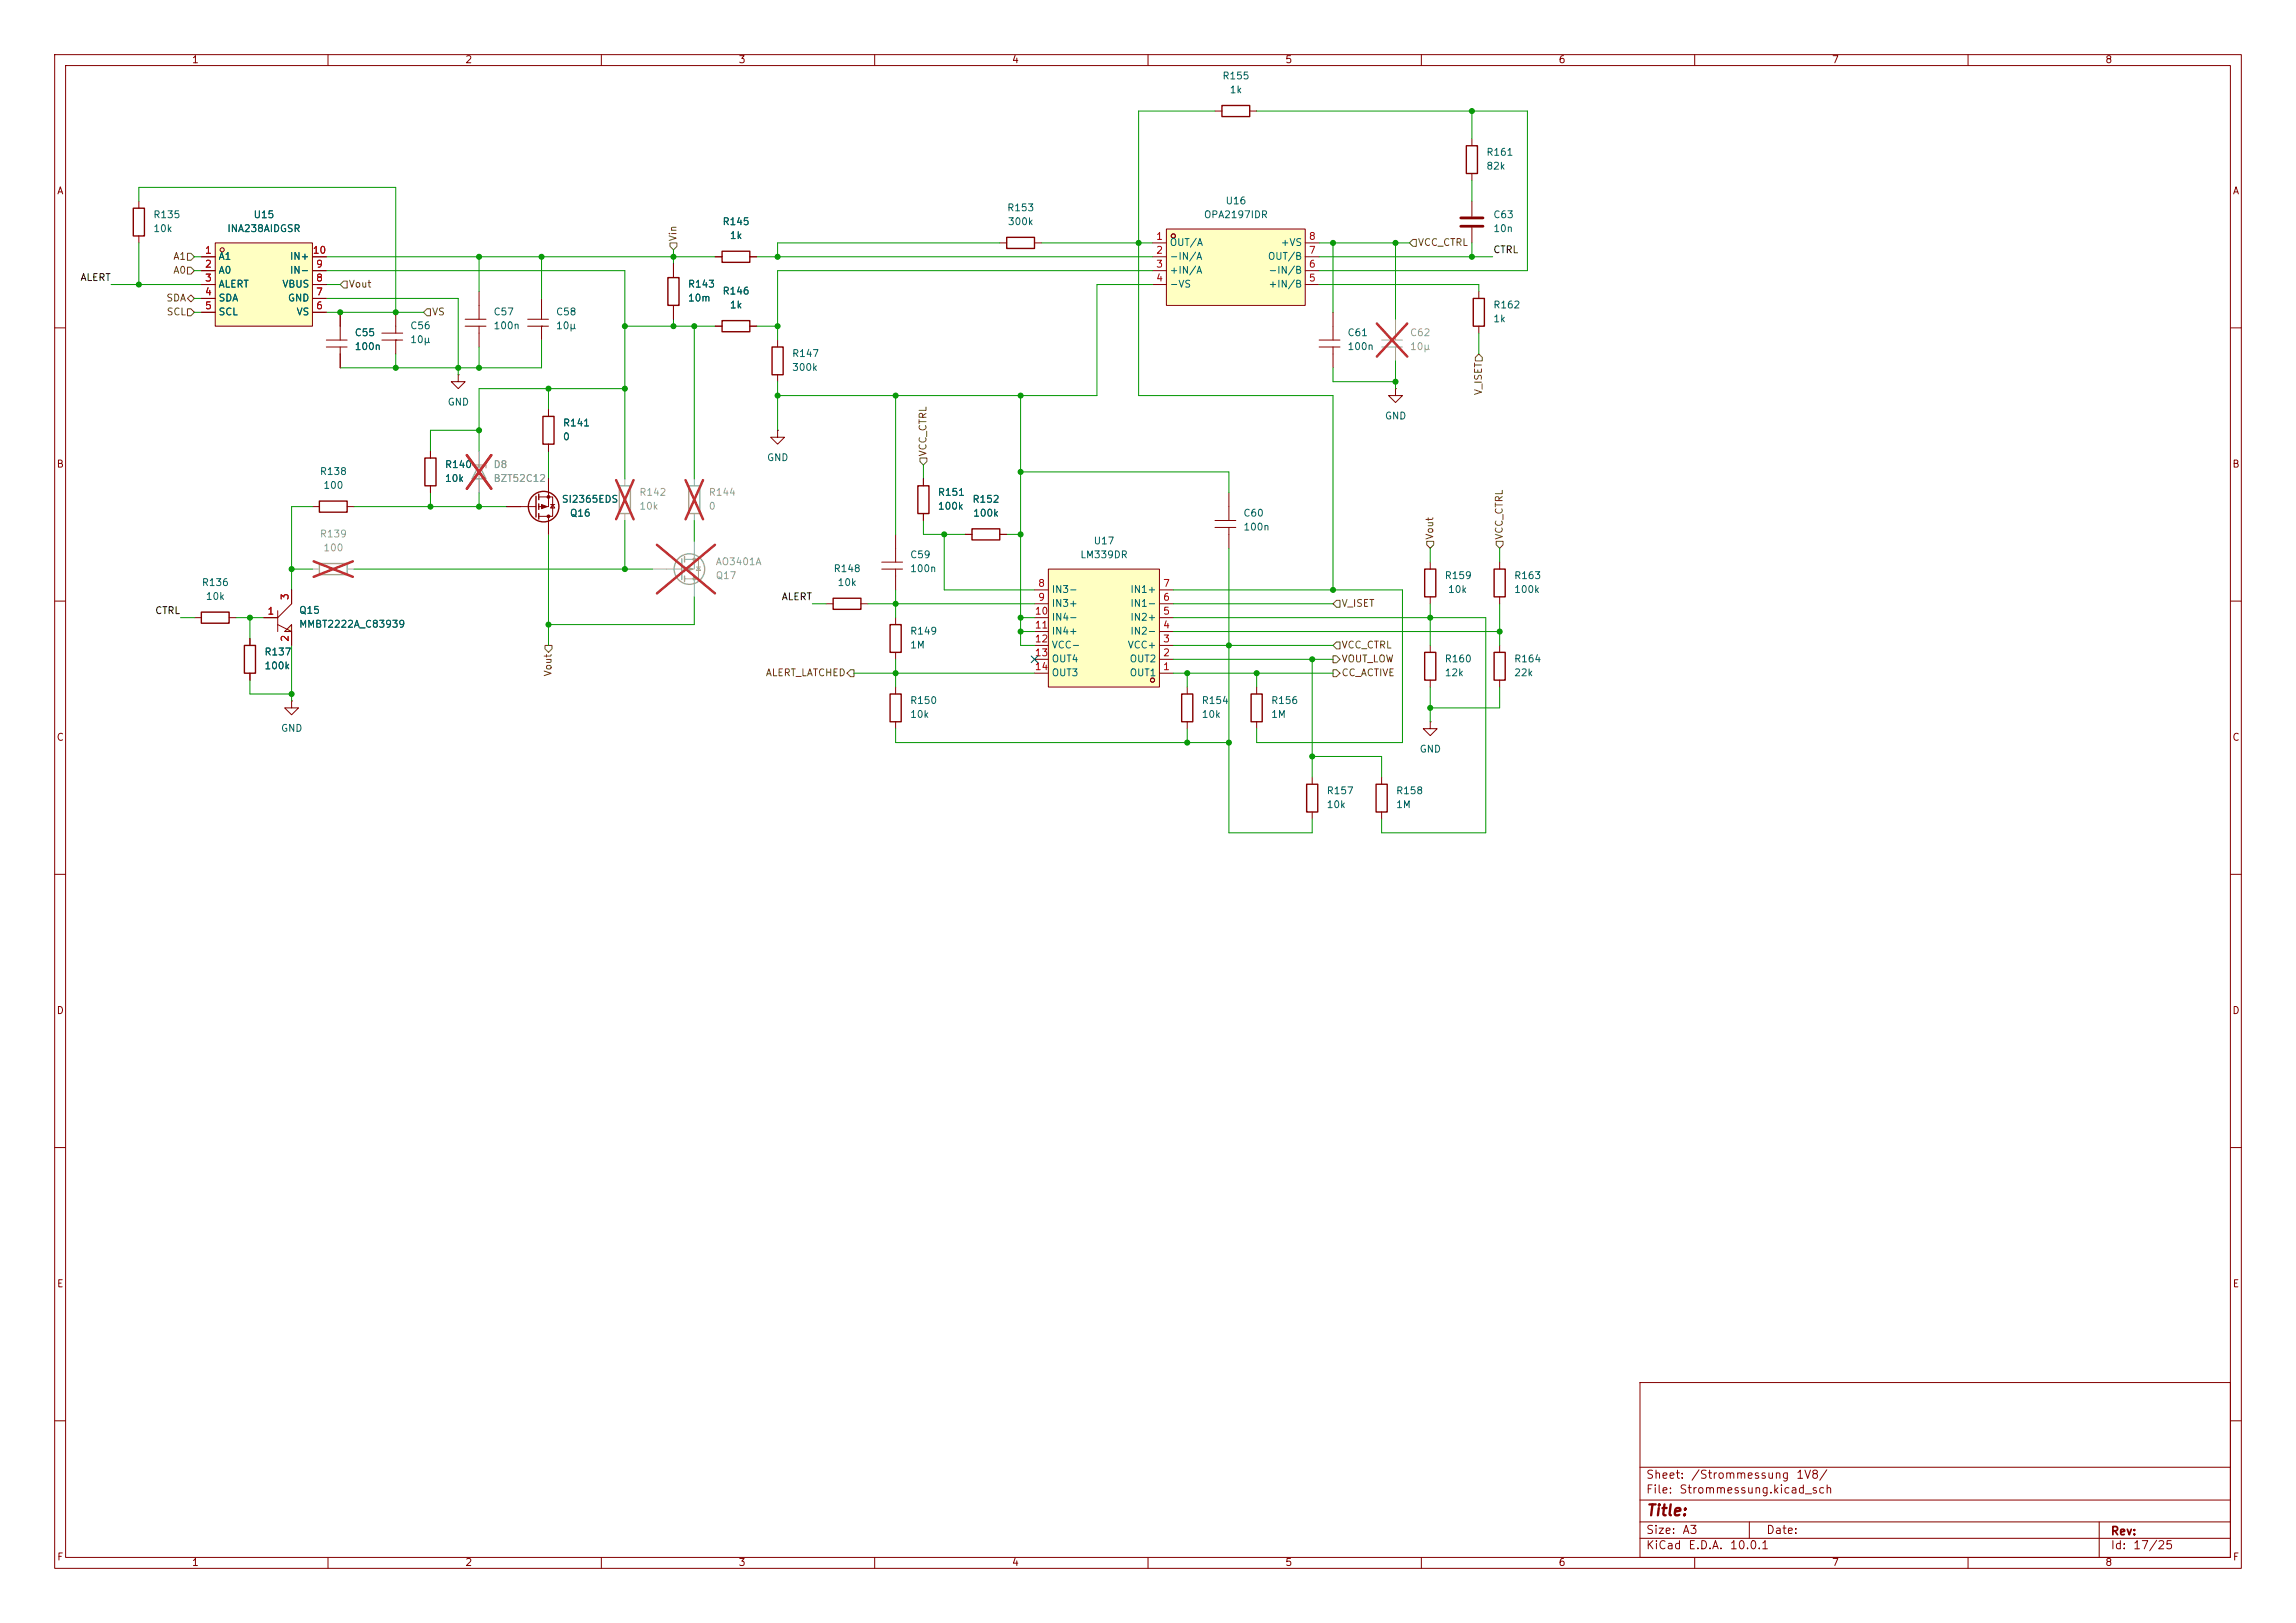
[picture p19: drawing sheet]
<svg xmlns="http://www.w3.org/2000/svg" width="420mm" height="297mm" viewBox="0 0 420 297" stroke-linecap="round" stroke-linejoin="round" font-family="sans-serif">
<defs><g id="words">
<text font-size="2" fill="#840000" x="301" y="277.9">Title:</text>
<g font-size="1.5" fill="#840000">
<text x="301" y="273.7">File:</text>
<text x="301" y="271">Sheet:</text>
<text x="307.1" y="273.7">Strommessung.kicad_sch</text>
<text x="309.2" y="271">/Strommessung</text>
<text x="328.4" y="271">1V8/</text>
<text x="301" y="281.1">Size:</text>
<text x="307.6" y="281.1">A3</text>
<text x="323" y="281.1">Date:</text>
<text x="386" y="281.3">Rev:</text>
<text x="301" y="283.9">KiCad</text>
<text x="308.7" y="283.9">E.D.A.</text>
<text x="316.3" y="283.9">10.0.1</text>
<text x="386" y="283.9">Id:</text>
<text x="390.1" y="283.9">17/25</text>
</g>
<g font-size="1.3" fill="#840000">
<text x="35" y="11.9">1</text>
<text x="85" y="11.9">2</text>
<text x="135" y="11.9">3</text>
<text x="185" y="11.9">4</text>
<text x="235" y="11.9">5</text>
<text x="285" y="11.9">6</text>
<text x="335" y="11.9">7</text>
<text x="385" y="11.9">8</text>
<text x="10.3" y="35.9">A</text>
<text x="408.3" y="35.9">A</text>
<text x="10.3" y="85.9">B</text>
<text x="408.2" y="85.9">B</text>
<text x="10.3" y="135.9">C</text>
<text x="408.2" y="135.9">C</text>
<text x="10.3" y="185.9">D</text>
<text x="408.2" y="185.9">D</text>
<text x="10.3" y="235.9">E</text>
<text x="408.3" y="235.9">E</text>
<text x="10.3" y="285.9">F</text>
<text x="35" y="286.9">1</text>
<text x="85" y="286.9">2</text>
<text x="135" y="286.9">3</text>
<text x="185" y="286.9">4</text>
<text x="235" y="286.9">5</text>
<text x="285" y="286.9">6</text>
<text x="335" y="286.9">7</text>
<text x="385" y="286.9">8</text>
<text x="408.3" y="285.9">F</text>
</g>
<g font-size="1.3" fill="#006464">
<text x="223.5" y="14.8">R155</text>
<text x="224.8" y="17.4">1k</text>
<text x="271.8" y="28.8">R161</text>
<text x="271.8" y="31.3">82k</text>
<text x="27.9" y="40.2">R135</text>
<text x="46.3" y="40.2">U15</text>
<text x="132.1" y="41.5">R145</text>
<text x="184.1" y="39">R153</text>
<text x="184.3" y="41.5">300k</text>
<text x="220.1" y="40.2">OPA2197IDR</text>
<text x="224.1" y="37.7">U16</text>
<text x="273.1" y="40.2">C63</text>
<text x="27.9" y="42.8">10k</text>
<text x="39.9" y="47.9">A1</text>
<text x="41.5" y="42.8">INA238AIDGSR</text>
<text x="52.9" y="47.9">IN+</text>
<text x="133.4" y="44">1k</text>
<text x="213.9" y="45.3">OUT/A</text>
<text x="213.9" y="47.9">-IN/A</text>
<text x="231.8" y="47.9">OUT/B</text>
<text x="234.2" y="45.3">+VS</text>
<text x="273.1" y="42.8">10n</text>
<text x="39.9" y="50.4">A0</text>
<text x="39.9" y="52.9">ALERT</text>
<text x="51.5" y="52.9">VBUS</text>
<text x="52.9" y="50.4">IN-</text>
<text x="125.7" y="52.9">R143</text>
<text x="213.9" y="50.4">+IN/A</text>
<text x="213.9" y="52.9">-VS</text>
<text x="231.9" y="52.9">+IN/B</text>
<text x="231.9" y="50.4">-IN/B</text>
<text x="39.9" y="55.5">SDA</text>
<text x="39.9" y="58">SCL</text>
<text x="52.6" y="55.5">GND</text>
<text x="54.1" y="58">VS</text>
<text x="90.2" y="58">C57</text>
<text x="101.6" y="58">C58</text>
<text x="125.7" y="55.5">10m</text>
<text x="132.1" y="54.2">R146</text>
<text x="133.4" y="56.7">1k</text>
<text x="273.1" y="56.7">R162</text>
<text x="273.1" y="59.3">1k</text>
<text x="64.8" y="64.4">100n</text>
<text x="64.8" y="61.8">C55</text>
<text x="74.9" y="63.1">10µ</text>
<text x="74.9" y="60.6">C56</text>
<text x="90.2" y="60.6">100n</text>
<text x="101.6" y="60.6">10µ</text>
<text x="144.8" y="65.6">R147</text>
<text x="246.4" y="64.4">100n</text>
<text x="246.4" y="61.8">C61</text>
<text x="144.8" y="68.2">300k</text>
<text x="81.8" y="74.5">GND</text>
<text x="253.2" y="77.1">GND</text>
<text x="102.9" y="78.3">R141</text>
<text x="102.9" y="80.9">0</text>
<text x="58.4" y="87.2">R138</text>
<text x="59" y="89.8">100</text>
<text x="81.3" y="86">R140</text>
<text x="81.3" y="88.5">10k</text>
<text x="140.2" y="84.7">GND</text>
<text x="102.7" y="92.3">SI2365EDS</text>
<text x="104.1" y="94.8">Q16</text>
<text x="171.5" y="91">R151</text>
<text x="171.5" y="93.6">100k</text>
<text x="177.8" y="92.3">R152</text>
<text x="177.9" y="94.8">100k</text>
<text x="227.3" y="94.8">C60</text>
<text x="200" y="99.9">U17</text>
<text x="227.3" y="97.4">100n</text>
<text x="36.8" y="107.5">R136</text>
<text x="152.4" y="105">R148</text>
<text x="153.1" y="107.5">10k</text>
<text x="166.4" y="105">100n</text>
<text x="166.4" y="102.5">C59</text>
<text x="197.5" y="102.5">LM339DR</text>
<text x="264.2" y="106.3">R159</text>
<text x="276.9" y="106.3">R163</text>
<text x="37.5" y="110.1">10k</text>
<text x="54.6" y="112.6">Q15</text>
<text x="192.3" y="108.8">IN3-</text>
<text x="192.3" y="111.4">IN3+</text>
<text x="192.3" y="113.9">IN4-</text>
<text x="206.7" y="113.9">IN2+</text>
<text x="206.7" y="111.4">IN1-</text>
<text x="206.7" y="108.8">IN1+</text>
<text x="264.8" y="108.8">10k</text>
<text x="276.9" y="108.8">100k</text>
<text x="54.6" y="115.2">MMBT2222A_C83939</text>
<text x="166.4" y="116.4">R149</text>
<text x="166.4" y="119">1M</text>
<text x="192.3" y="116.4">IN4+</text>
<text x="192.3" y="119">VCC-</text>
<text x="206.2" y="119">VCC+</text>
<text x="206.7" y="116.4">IN2-</text>
<text x="48.3" y="120.2">R137</text>
<text x="48.3" y="122.8">100k</text>
<text x="192.3" y="121.5">OUT4</text>
<text x="192.3" y="124.1">OUT3</text>
<text x="206.5" y="124.1">OUT1</text>
<text x="206.5" y="121.5">OUT2</text>
<text x="264.2" y="121.5">R160</text>
<text x="264.2" y="124.1">12k</text>
<text x="276.9" y="121.5">R164</text>
<text x="276.9" y="124.1">22k</text>
<text x="166.4" y="129.1">R150</text>
<text x="166.4" y="131.7">10k</text>
<text x="219.7" y="129.1">R154</text>
<text x="219.7" y="131.7">10k</text>
<text x="232.4" y="129.1">R156</text>
<text x="232.4" y="131.7">1M</text>
<text x="51.3" y="134.2">GND</text>
<text x="259.6" y="138">GND</text>
<text x="242.6" y="145.6">R157</text>
<text x="242.6" y="148.2">10k</text>
<text x="255.3" y="145.6">R158</text>
<text x="255.3" y="148.2">1M</text>
</g>
<g font-size="1.3" fill="#725600">
<text x="31.6" y="47.9">A1</text>
<text x="124.1" y="44.3" transform="rotate(-90 124.1 44.3)">Vin</text>
<text x="259.3" y="45.3">VCC_CTRL</text>
<text x="31.6" y="50.4">A0</text>
<text x="63.7" y="52.9">Vout</text>
<text x="30.3" y="55.5">SDA</text>
<text x="30.4" y="58">SCL</text>
<text x="78.9" y="58">VS</text>
<text x="271.4" y="72.4" transform="rotate(-90 271.4 72.4)">V_ISET</text>
<text x="169.8" y="83.6" transform="rotate(-90 169.8 83.6)">VCC_CTRL</text>
<text x="262.5" y="98.9" transform="rotate(-90 262.5 98.9)">Vout</text>
<text x="275.2" y="98.9" transform="rotate(-90 275.2 98.9)">VCC_CTRL</text>
<text x="245.3" y="111.4">V_ISET</text>
<text x="245.3" y="119">VCC_CTRL</text>
<text x="101.2" y="123.9" transform="rotate(-90 101.2 123.9)">Vout</text>
<text x="140" y="124.1">ALERT_LATCHED</text>
<text x="245.3" y="124.1">CC_ACTIVE</text>
<text x="245.3" y="121.5">VOUT_LOW</text>
</g>
<g font-size="1.3" fill="#a90000">
<text x="37.4" y="46.7">1</text>
<text x="57.1" y="46.7">10</text>
<text x="211.4" y="44.2">1</text>
<text x="211.4" y="46.7">2</text>
<text x="239.3" y="46.7">7</text>
<text x="239.3" y="44.2">8</text>
<text x="37.4" y="49.3">2</text>
<text x="37.4" y="51.8">3</text>
<text x="57.7" y="51.8">8</text>
<text x="57.7" y="49.3">9</text>
<text x="211.4" y="49.3">3</text>
<text x="211.4" y="51.8">4</text>
<text x="239.3" y="51.8">5</text>
<text x="239.3" y="49.3">6</text>
<text x="37.4" y="54.4">4</text>
<text x="37.4" y="56.9">5</text>
<text x="57.7" y="56.9">6</text>
<text x="57.7" y="54.4">7</text>
<text x="189.8" y="107.7">8</text>
<text x="212.7" y="107.7">7</text>
<text x="48.8" y="112.8">1</text>
<text x="53.1" y="109.9" transform="rotate(-90 53.1 109.9)">3</text>
<text x="189.2" y="112.8">10</text>
<text x="189.8" y="110.2">9</text>
<text x="212.7" y="112.8">5</text>
<text x="212.7" y="110.2">6</text>
<text x="53.1" y="117.5" transform="rotate(-90 53.1 117.5)">2</text>
<text x="189.2" y="115.3">11</text>
<text x="189.2" y="117.9">12</text>
<text x="212.7" y="117.9">3</text>
<text x="212.7" y="115.3">4</text>
<text x="189.2" y="120.4">13</text>
<text x="189.2" y="122.9">14</text>
<text x="212.7" y="122.9">1</text>
<text x="212.7" y="120.4">2</text>
</g>
<g font-size="1.3" fill="#0f0f0f">
<text x="273" y="46.6">CTRL</text>
<text x="14.6" y="51.7">ALERT</text>
<text x="28.3" y="112.7">CTRL</text>
<text x="142.9" y="110.1">ALERT</text>
</g>
<g font-size="1.3" fill="#989898">
<text x="257.8" y="64.4">10µ</text>
<text x="257.8" y="61.8">C62</text>
<text x="90.2" y="86">D8</text>
<text x="90.2" y="88.5">BZT52C12</text>
<text x="116.8" y="91">R142</text>
<text x="116.8" y="93.6">10k</text>
<text x="129.5" y="91">R144</text>
<text x="129.5" y="93.6">0</text>
<text x="58.4" y="98.7">R139</text>
<text x="59" y="101.2">100</text>
<text x="130.8" y="106.3">Q17</text>
<text x="130.8" y="103.7">AO3401A</text>
</g>
</g></defs>
<g fill="none" stroke="#840000" stroke-width=".18">
<path d="M10 10h400v277h-400zM12 12h396v273h-396zM60 10v2M110 10v2M160 10v2M210 10v2M260 10v2M310 10v2M360 10v2M123.2 48.3v2.5M123.2 55.9v2.5M130.8 47h1.3"/>
<path d="M137.2 47h1.2M270.5 53.3v1.3M270.5 59.7v1.3M10 60h2M408 60h2M10 110h2M408 110h2M229.9 125.7v1.3M229.9 132.1v1.3M10 160h2M240 142.2v1.3M240 148.6v1.3"/>
<path d="M408 160h2M10 210h2M408 210h2M300 253h108v32h-108zM10 260h2M300 278.5h108M300 274.5h108M300 268.5h108M320 278.5v3M384 278.5v6.5M408 260h2M60 285v2"/>
<path d="M110 285v2M160 285v2M210 285v2M260 285v2M300 281.5h108M310 285v2M360 285v2"/>
</g>
<path d="M122.2 50.8h2v5.1h-2zM132.1 46h5.1v2h-5.1zM269.5 54.6h2v5.1h-2zM228.9 127h2v5.1h-2zM239 143.5h2v5.1h-2z" fill="none" stroke="#840000" stroke-width=".25"/>
<path d="M72.4 57.2v3.8M69.8 62.2h3.9M69.8 61h3.9M72.4 62.2h.1M72.4 62.2v2.6M35.6 113h1.2M41.9 113h1.3" fill="none" stroke="#840000" stroke-width=".18"/>
<path d="M36.8 112h5.1v2h-5.1z" fill="none" stroke="#840000" stroke-width=".25"/>
<g fill="none" stroke="#a1a1a1" stroke-width=".18">
<path d="M255.3 58.4v3.8M252.7 63.5h3.8M252.7 62.2h3.8M255.3 63.5h.1M255.3 63.5v2.5M127 99.1v5h-1.8M127 87.6v1.3M127 94v1.3M119.4 104.1h5.3M125.2 102.4h2.6v3.5h-2.6M127 105.9v3.3M127.4 103.8h.7"/>
<path d="M127.8 103.8l.3 .6h-.7z"/>
</g>
<path d="M251.9 59.2l5.5 6.1M257.4 59.2l-5.5 6.1M120.2 99.7l10.6 8.9M125.4 87.9l3.2 7.1M128.6 87.9l-3.2 7.1M130.8 99.7l-10.6 8.9" fill="none" stroke="#e12e31" stroke-width=".46"/>
<path d="M267.2 39.9h4.1M267.2 41.4h4.1" fill="none" stroke="#840000" stroke-width=".51"/>
<g fill="none" stroke="#840000" stroke-width=".18">
<path d="M269.2 25.4v1.3M269.2 31.8v1.2M269.2 36.8v2.8M62.2 57.2v5M243.8 57.2v5M269.2 41.7v2.8M59.7 63.5h3.8M59.7 62.2h3.8M62.2 63.5v3.8M83.8 68.6v1.3h1.3l-1.3 1.2-1.3-1.2h1.3M83.8 68.6h.1M241.3 63.5h3.8"/>
<path d="M241.3 62.2h3.8M243.8 63.5v3.8"/>
</g>
<g fill="none" stroke="#a1a1a1" stroke-width=".25">
<path d="M126 88.9h2v5.1h-2zM124.7 102.2v3.8M125.2 101.9v1M125.2 103.6v1M125.2 105.4v1"/>
<circle cx="126.1" cy="104.1" r="2.79"/>
</g>
<g fill="#a1a1a1" stroke="#a1a1a1" stroke-width=".18">
<path d="M125.7 103.8l1 .3-1 .4z"/>
<circle cx="127" cy="105.9" r=".25"/>
<circle cx="127" cy="102.4" r=".25"/>
</g>
<path d="M268.2 26.7h2.1v5.1h-2.1z" fill="none" stroke="#840000" stroke-width=".25"/>
<path d="M39.4 44.5h17.7v15.2h-17.7z" fill="#ffffc2"/>
<g fill="none" stroke="#840000" stroke-width=".18">
<path d="M222.2 20.3h1.3M228.6 20.3h1.3M36.8 47h2.6M36.8 49.5h2.6M36.8 52.1h2.6M36.8 54.6h2.6M36.8 57.2h2.6M39.4 44.5h17.7v15.2h-17.7zM57.1 47h2.6M57.1 49.5h2.6M57.1 52.1h2.6M57.1 54.6h2.6"/>
<path d="M57.1 57.2h2.6M45.7 116.8v1.3M45.7 123.2v1.3M53.3 128.3v1.2h1.3l-1.3 1.3-1.2-1.3h1.2M53.3 128.3h.1"/>
<circle cx="40.6" cy="45.7" r=".38"/>
</g>
<path d="M223.5 19.3h5.1v2h-5.1zM44.7 118.1h2v5.1h-2z" fill="none" stroke="#840000" stroke-width=".25"/>
<path d="M213.4 41.9h25.4v14h-25.4z" fill="#ffffc2"/>
<g fill="none" stroke="#840000" stroke-width=".18">
<path d="M210.8 44.5h2.6M210.8 47h2.6M210.8 49.5h2.6M210.8 52.1h2.6M213.4 41.9h25.4v14h-25.4zM238.8 44.5h2.5M238.8 47h2.5M238.8 49.5h2.5M238.8 52.1h2.5M255.3 71.1v1.3h1.2l-1.2 1.3-1.3-1.3h1.3M255.3 71.1h.1M163.8 125.7v1.3"/>
<path d="M163.8 132.1v1.3"/>
<circle cx="214.6" cy="43.2" r=".38"/>
</g>
<path d="M162.8 127h2v5.1h-2z" fill="none" stroke="#840000" stroke-width=".25"/>
<path d="M58.4 103.1h5.1v2.1h-5.1z" fill="none" stroke="#a1a1a1" stroke-width=".25"/>
<path d="M57.1 104.1h1.3M63.5 104.1h1.3" fill="none" stroke="#a1a1a1" stroke-width=".18"/>
<path d="M57.4 102.7l7.1 2.9M64.5 102.7l-7.1 2.9" fill="none" stroke="#e12e31" stroke-width=".46"/>
<path d="M52.1 115.6l1.2-1.3v1.3z" fill="#ffffc2"/>
<path d="M50.8 111.8v3.8M50.8 114.3l2.5 1.3M52.1 115.6l1.2-1.3v1.3zM53.3 108v2.5l-2.5 2.5h-2.5M53.3 115.6v2.5" fill="none" stroke="#840000" stroke-width=".18"/>
<path d="M191.8 104.1h20.3v21.6h-20.3z" fill="#ffffc2"/>
<g fill="none" stroke="#840000" stroke-width=".18">
<path d="M25.4 36.8v1.3M25.4 43.2v1.3M85.1 59.7h3.8M85.1 58.4h3.8M87.6 53.3v5.1M87.6 59.7v3.8M130.8 59.7h1.3M137.2 59.7h1.2M100.3 74.9v1.3M57.1 92.7h1.3M63.5 92.7h1.3M78.7 82.6v1.2"/>
<path d="M78.7 88.9v1.3M92.7 92.7h5.3M98.6 90.9h2.5v3.6h-2.5M100.3 87.6v5.1h-1.7M100.3 81.3v1.3M100.3 94.5v3.3M100.7 92.3h.8M101.1 92.3l.4 .7h-.8zM168.9 87.6v1.3M168.9 94v1.3M176.5 97.8h1.3M182.9 97.8h1.2"/>
<path d="M189.2 118.1h2.6M189.2 115.6h2.6M189.2 113h2.6M189.2 110.5h2.6M189.2 108h2.6M191.8 104.1h20.3v21.6h-20.3zM212.1 118.1h2.5M212.1 115.6h2.5M212.1 113h2.5M212.1 110.5h2.5M212.1 108h2.5M189.2 123.2h2.6"/>
<path d="M189.2 120.7h2.6M212.1 123.2h2.5M212.1 120.7h2.5"/>
<circle cx="210.8" cy="124.5" r=".38"/>
</g>
<g fill="none" stroke="#840000" stroke-width=".25">
<path d="M24.4 38.1h2v5.1h-2zM132.1 58.7h5.1v2h-5.1zM99.3 76.2h2v5.1h-2zM58.4 91.7h5.1v2h-5.1zM77.7 83.8h2.1v5.1h-2.1zM98 90.8v3.8M98.6 90.4v1M98.6 92.2v1M98.6 94v1M167.9 88.9h2v5.1h-2zM177.8 96.8h5.1v2h-5.1z"/>
<circle cx="99.4" cy="92.7" r="2.79"/>
</g>
<path d="M113.3 88.9h2v5.1h-2z" fill="none" stroke="#a1a1a1" stroke-width=".25"/>
<path d="M114.3 87.6v1.3M114.3 94v1.3" fill="none" stroke="#a1a1a1" stroke-width=".18"/>
<path d="M112.7 87.9l3.2 7.1M115.9 87.9l-3.2 7.1" fill="none" stroke="#e12e31" stroke-width=".46"/>
<g fill="#840000" stroke="#840000" stroke-width=".18">
<path d="M99.1 92.3l1 .4-1 .4z"/>
<circle cx="100.3" cy="94.5" r=".25"/>
<circle cx="100.3" cy="90.9" r=".25"/>
</g>
<g fill="none" stroke="#840000" stroke-width=".18">
<path d="M36.8 47h2.6M36.8 49.5h2.6M36.8 52.1h2.6M36.8 54.6h2.6M36.8 57.2h2.6M57.1 47h2.6M57.1 49.5h2.6M57.1 52.1h2.6M57.1 54.6h2.6M57.1 57.2h2.6M62.2 57.2v2.5M96.5 59.7h3.8"/>
<path d="M96.5 58.4h3.8M99.1 59.7h.1M99.1 54.6v3.8M99.1 59.7v2.5M123.2 48.3v2.5M123.2 55.9v2.5M130.8 59.7h1.3M130.8 47h1.3M137.2 59.7h1.2M137.2 47h1.2M182.9 44.5h1.2M189.2 44.5h1.3"/>
<path d="M62.2 64.8v2.5M100.3 74.9v1.3M142.2 78.7v1.3h1.3l-1.3 1.3-1.2-1.3h1.2M142.2 78.7h.1M142.2 62.2v1.3M142.2 68.6v1.3M78.7 82.6v1.2M78.7 88.9v1.3M92.7 92.7h2.5M100.3 81.3v1.3M100.3 87.6v2.6M100.3 95.3v2.5"/>
<path d="M163.8 97.8v5.1M168.9 87.6v1.3M168.9 94v1.3M176.5 97.8h1.3M182.9 97.8h1.2M222.2 96.5h3.9M222.2 95.3h3.9M224.8 90.2v5.1M224.8 96.5v3.8M45.7 116.8v1.3M48.3 113h2.5M53.3 108v2.5"/>
<path d="M53.3 115.6v2.5M151.1 110.5h1.3M157.5 110.5h1.2M161.3 104.1h3.8M161.3 102.9h3.8M163.8 104.1v3.9M163.8 113v1.3M163.8 119.4v1.3M261.6 102.9v1.2M261.6 109.2v1.3M261.6 118.1v1.3M274.3 102.9v1.2"/>
<path d="M274.3 109.2v1.3M274.3 118.1v1.3M45.7 123.2v1.3M217.2 125.7v1.3M217.2 132.1v1.3M261.6 132.1v1.3h1.3l-1.3 1.2-1.3-1.2h1.3M261.6 132.1h.1M261.6 124.5v1.2M274.3 124.5v1.2M252.7 142.2v1.3M252.7 148.6v1.3"/>
</g>
<path d="M184.1 43.4h5.1v2.1h-5.1zM141.2 63.5h2.1v5.1h-2.1zM152.4 109.5h5.1v2h-5.1zM162.8 114.3h2v5.1h-2zM260.6 119.4h2v5.1h-2zM260.6 104.1h2v5.1h-2zM273.3 119.4h2v5.1h-2zM273.3 104.1h2v5.1h-2zM216.2 127h2v5.1h-2zM251.7 143.5h2v5.1h-2z" fill="none" stroke="#840000" stroke-width=".25"/>
<path d="M86.4 85.1h2.5v.5M87.6 85.1l1.3 2.5h-2.5z" fill="none" stroke="#a1a1a1" stroke-width=".25"/>
<path d="M87.6 82.6v7.6" fill="none" stroke="#a1a1a1" stroke-width=".18"/>
<path d="M85.4 83.3l4.5 6.1M89.9 83.3l-4.5 6.1" fill="none" stroke="#e12e31" stroke-width=".46"/>
<g fill="none" stroke="#725600" stroke-width=".18">
<path d="M34.3 56.5h.6l.7 .7-.7 .6h-.6zM34.3 48.9h.6l.7 .6-.7 .7h-.6zM34.3 46.4h.6l.7 .6-.7 .6h-.6zM34.9 54l.7 .6-.7 .6-.6-.6zM62.9 51.4h.6v1.3h-.6l-.7-.6zM78.1 56.5h.6v1.3h-.6l-.6-.6zM122.6 44.5h1.2v.6l-.6 .6-.6-.6zM257.8 44.5l.6-.7h.7v1.3h-.7zM270.5 64.8l.6 .6v.6h-1.2v-.6zM168.3 83.8h1.2v.7l-.6 .6-.6-.6zM261 99.1h1.3v.6l-.7 .6-.6-.6zM273.7 99.1h1.3v.6l-.7 .6-.6-.6z"/>
<path d="M99.7 118.1h1.3v.6l-.7 .7-.6-.7zM244.5 117.5h.6v1.2h-.6l-.7-.6zM244.5 109.9h.6v1.2h-.6l-.7-.6zM154.9 123.2l.7-.6h.6v1.2h-.6zM243.8 122.6h.7l.6 .6-.6 .6h-.7zM243.8 120h.7l.6 .7-.6 .6h-.7z"/>
</g>
<g fill="none" stroke="#009600" stroke-width=".18">
<path d="M25.4 36.8v-2.5h47v22.9M222.2 20.3h-13.9v52.1h35.5v35.6M229.9 20.3h49.5v29.2h-38.1M269.2 20.3v5.1M269.2 33v3.8M20.3 52.1h16.5M25.4 44.5v7.6M35.6 47h1.2M35.6 49.5h1.2M35.6 57.2h1.2M35.6 54.6h1.2M59.7 49.5h54.6v38.1"/>
<path d="M59.7 47h71.1M59.7 52.1h2.5M59.7 57.2h17.8M59.7 54.6h24.1v14M87.6 47v6.3M99.1 47v7.6M114.3 59.7h16.5M123.2 45.7v2.6M123.2 58.4v1.3M127 59.7v27.9M138.4 47h72.4M138.4 59.7h3.8"/>
<path d="M182.9 44.5h-40.7v2.5M190.5 44.5h20.3M210.8 49.5h-68.6v12.7M210.8 52.1h-10.1v20.3h-58.5M241.3 47h31.7M241.3 52.1h29.2v1.2M241.3 44.5h16.5M243.8 44.5v12.7M255.3 44.5v13.9M269.2 44.5v2.5M72.4 64.8v2.5M87.6 63.5v3.8"/>
<path d="M87.6 78.7h-8.9v3.9M99.1 62.2v5.1h-36.9M100.3 71.1v3.8M114.3 71.1h-26.7v11.5M142.2 69.9v8.8M163.8 72.4v25.4M186.7 72.4v45.7h2.5M243.8 67.3v2.6h11.5M255.3 66v5.1M270.5 61v3.8M57.1 92.7h-3.8v15.3M64.8 92.7h27.9"/>
<path d="M78.7 90.2v2.5M87.6 90.2v2.5M100.3 82.6v5M100.3 97.8v20.3M114.3 95.3v8.8M127 95.3v3.8M168.9 85.1v2.5M168.9 95.3v2.5h7.6M172.7 97.8v10.2h16.5M184.1 97.8h2.6M186.7 86.4h38.1v3.8M33 113h2.6"/>
<path d="M43.2 113h5.1M45.7 113v3.8M53.3 104.1h3.8M53.3 118.1v10.2M64.8 104.1h54.6M127 109.2v5.1h-26.7M148.6 110.5h2.5M158.7 110.5h30.5M163.8 108v5M186.7 113h2.5M186.7 115.6h2.5M214.6 113h57.2v39.4h-19.1v-2.5"/>
<path d="M214.6 110.5h29.2M214.6 108h41.9v27.9h-26.6v-2.5M214.6 115.6h59.7M214.6 118.1h29.2M224.8 100.3v52.1h15.2v-2.5M261.6 100.3v2.6M261.6 110.5v7.6M274.3 100.3v2.6M274.3 110.5v7.6M45.7 124.5v2.5h7.6M156.2 123.2h33M163.8 120.7v5"/>
<path d="M163.8 133.4v2.5h61M214.6 123.2h29.2M214.6 120.7h29.2M217.2 123.2v2.5M217.2 133.4v2.5M229.9 123.2v2.5M240 138.4h12.7v3.8M240 120.7v21.5M261.6 125.7v6.4M274.3 125.7v3.8h-12.7"/>
</g>
<path d="M188.6 120l1.2 1.3M189.8 120l-1.2 1.3" fill="none" stroke="#000084" stroke-width=".18"/>
<g fill="#009600" stroke="#009600" stroke-width=".18">
<circle cx="83.8" cy="67.3" r=".46"/>
<circle cx="87.6" cy="67.3" r=".46"/>
<circle cx="62.2" cy="57.2" r=".46"/>
<circle cx="72.4" cy="57.2" r=".46"/>
<circle cx="72.4" cy="67.3" r=".46"/>
<circle cx="87.6" cy="47" r=".46"/>
<circle cx="25.4" cy="52.1" r=".46"/>
<circle cx="123.2" cy="59.7" r=".46"/>
<circle cx="127" cy="59.7" r=".46"/>
<circle cx="142.2" cy="47" r=".46"/>
<circle cx="123.2" cy="47" r=".46"/>
<circle cx="142.2" cy="59.7" r=".46"/>
<circle cx="53.3" cy="104.1" r=".46"/>
<circle cx="87.6" cy="78.7" r=".46"/>
<circle cx="87.6" cy="92.7" r=".46"/>
<circle cx="78.7" cy="92.7" r=".46"/>
<circle cx="45.7" cy="113" r=".46"/>
<circle cx="53.3" cy="127" r=".46"/>
<circle cx="100.3" cy="71.1" r=".46"/>
<circle cx="114.3" cy="71.1" r=".46"/>
<circle cx="99.1" cy="47" r=".46"/>
<circle cx="114.3" cy="59.7" r=".46"/>
<circle cx="274.3" cy="115.6" r=".46"/>
<circle cx="261.6" cy="113" r=".46"/>
<circle cx="255.3" cy="69.9" r=".46"/>
<circle cx="208.3" cy="44.5" r=".46"/>
<circle cx="142.2" cy="72.4" r=".46"/>
<circle cx="163.8" cy="123.2" r=".46"/>
<circle cx="114.3" cy="104.1" r=".46"/>
<circle cx="100.3" cy="114.3" r=".46"/>
<circle cx="163.8" cy="110.5" r=".46"/>
<circle cx="163.8" cy="72.4" r=".46"/>
<circle cx="186.7" cy="97.8" r=".46"/>
<circle cx="186.7" cy="72.4" r=".46"/>
<circle cx="186.7" cy="86.4" r=".46"/>
<circle cx="243.8" cy="108" r=".46"/>
<circle cx="261.6" cy="129.5" r=".46"/>
<circle cx="217.2" cy="135.9" r=".46"/>
<circle cx="224.8" cy="135.9" r=".46"/>
<circle cx="240" cy="120.7" r=".46"/>
<circle cx="229.9" cy="123.2" r=".46"/>
<circle cx="240" cy="138.4" r=".46"/>
<circle cx="269.2" cy="20.3" r=".46"/>
<circle cx="255.3" cy="44.5" r=".46"/>
<circle cx="243.8" cy="44.5" r=".46"/>
<circle cx="269.2" cy="47" r=".46"/>
<circle cx="186.7" cy="113" r=".46"/>
<circle cx="186.7" cy="115.6" r=".46"/>
<circle cx="217.2" cy="123.2" r=".46"/>
<circle cx="224.8" cy="118.1" r=".46"/>
<circle cx="172.7" cy="97.8" r=".46"/>
</g>
<use href="#words"/>
</svg>
